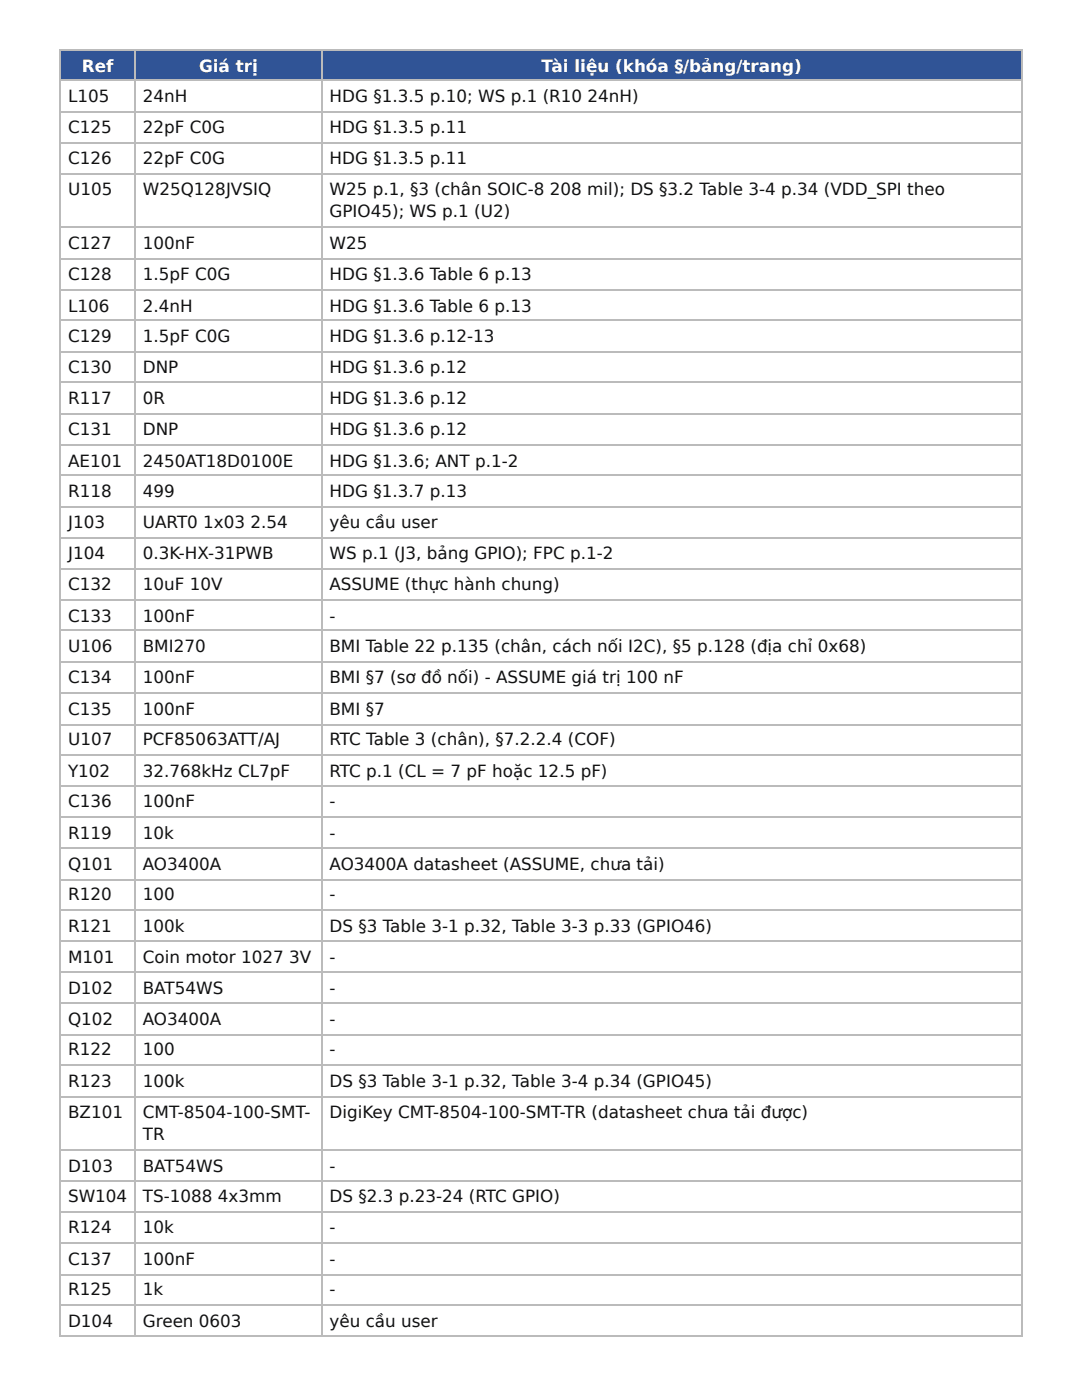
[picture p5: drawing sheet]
<svg xmlns="http://www.w3.org/2000/svg" width="216mm" height="279mm" viewBox="0 0 216 279" stroke-linecap="round" stroke-linejoin="round" font-family="sans-serif">
<defs><g id="words">
<g font-size="3.3" fill="#fff">
<text x="16.3" y="14.3">Ref</text>
<text x="39.7" y="14.3">Giá trị</text>
<text x="108.1" y="14.3">Tài liệu (khóa §/bảng/trang)</text>
</g>
<g font-size="3.3" fill="#111">
<text x="13.6" y="20.4">L105</text>
<text x="28.5" y="20.4">24nH</text>
<text x="65.7" y="20.4">HDG §1.3.5 p.10; WS p.1 (R10</text>
<text x="117.2" y="20.4">24nH)</text>
<text x="13.6" y="26.5">C125</text>
<text x="28.5" y="26.5">22pF C0G</text>
<text x="65.7" y="26.5">HDG §1.3.5 p.11</text>
<text x="13.6" y="32.8">C126</text>
<text x="28.5" y="32.8">22pF C0G</text>
<text x="65.7" y="32.8">HDG §1.3.5 p.11</text>
<text x="13.6" y="38.9">U105</text>
<text x="28.5" y="38.9">W25Q128JVSIQ</text>
<text x="65.7" y="38.9">W25 p.1, §3 (chân SOIC-8</text>
<text x="109.7" y="38.9">208 mil); DS §3.2 Table 3-4 p.34 (VDD_SPI theo</text>
<text x="65.7" y="43.4">GPIO45); WS p.1 (U2)</text>
<text x="13.6" y="49.7">C127</text>
<text x="28.5" y="49.7">100nF</text>
<text x="65.7" y="49.7">W25</text>
<text x="13.6" y="55.8">C128</text>
<text x="28.5" y="55.8">1.5pF C0G</text>
<text x="65.7" y="55.8">HDG §1.3.6 Table 6 p.13</text>
<text x="13.6" y="62.2">L106</text>
<text x="28.5" y="62.2">2.4nH</text>
<text x="65.7" y="62.2">HDG §1.3.6 Table 6 p.13</text>
<text x="13.6" y="68.3">C129</text>
<text x="28.5" y="68.3">1.5pF C0G</text>
<text x="65.7" y="68.3">HDG §1.3.6 p.12-13</text>
<text x="13.6" y="74.3">C130</text>
<text x="28.5" y="74.3">DNP</text>
<text x="65.7" y="74.3">HDG §1.3.6 p.12</text>
<text x="13.6" y="80.7">R117</text>
<text x="28.5" y="80.7">0R</text>
<text x="65.7" y="80.7">HDG §1.3.6 p.12</text>
<text x="13.6" y="86.8">C131</text>
<text x="28.5" y="86.8">DNP</text>
<text x="65.7" y="86.8">HDG §1.3.6 p.12</text>
<text x="13.6" y="93.1">AE101</text>
<text x="28.5" y="93.1">2450AT18D0100E</text>
<text x="65.7" y="93.1">HDG §1.3.6; ANT p.1-2</text>
<text x="13.6" y="99.2">R118</text>
<text x="28.5" y="99.2">499</text>
<text x="65.7" y="99.2">HDG §1.3.7 p.13</text>
<text x="13.6" y="105.3">J103</text>
<text x="28.5" y="105.3">UART0</text>
<text x="40.6" y="105.3">1x03</text>
<text x="50" y="105.3">2.54</text>
<text x="65.7" y="105.3">yêu cầu user</text>
<text x="13.6" y="111.7">J104</text>
<text x="28.5" y="111.7">0.3K-HX-31PWB</text>
<text x="65.7" y="111.7">WS p.1 (J3, bảng GPIO); FPC p.1-2</text>
<text x="13.6" y="117.7">C132</text>
<text x="28.5" y="117.7">10uF 10V</text>
<text x="65.7" y="117.7">ASSUME (thực hành chung)</text>
<text x="13.6" y="124.1">C133</text>
<text x="28.5" y="124.1">100nF</text>
<text x="65.7" y="124.1">-</text>
<text x="13.6" y="130.2">U106</text>
<text x="28.5" y="130.2">BMI270</text>
<text x="65.7" y="130.2">BMI Table 22 p.135 (chân, cách nối I2C), §5 p.128 (địa chỉ 0x68)</text>
<text x="13.6" y="136.3">C134</text>
<text x="28.5" y="136.3">100nF</text>
<text x="65.7" y="136.3">BMI §7 (sơ đồ nối) - ASSUME giá trị 100 nF</text>
<text x="13.6" y="142.6">C135</text>
<text x="28.5" y="142.6">100nF</text>
<text x="65.7" y="142.6">BMI §7</text>
<text x="13.6" y="148.7">U107</text>
<text x="28.5" y="148.7">PCF85063ATT/AJ</text>
<text x="65.7" y="148.7">RTC Table 3 (chân), §7.2.2.4 (COF)</text>
<text x="13.6" y="155">Y102</text>
<text x="28.5" y="155">32.768kHz CL7pF</text>
<text x="65.7" y="155">RTC p.1 (CL = 7 pF hoặc 12.5 pF)</text>
<text x="13.6" y="161.1">C136</text>
<text x="28.5" y="161.1">100nF</text>
<text x="65.7" y="161.1">-</text>
<text x="13.6" y="167.5">R119</text>
<text x="28.5" y="167.5">10k</text>
<text x="65.7" y="167.5">-</text>
<text x="13.6" y="173.6">Q101</text>
<text x="28.5" y="173.6">AO3400A</text>
<text x="65.7" y="173.6">AO3400A datasheet (ASSUME, chưa tải)</text>
<text x="13.6" y="179.7">R120</text>
<text x="28.5" y="179.7">100</text>
<text x="65.7" y="179.7">-</text>
<text x="13.6" y="186">R121</text>
<text x="28.5" y="186">100k</text>
<text x="65.7" y="186">DS §3 Table 3-1 p.32, Table 3-3 p.33 (GPIO46)</text>
<text x="13.6" y="192.1">M101</text>
<text x="28.5" y="192.1">Coin motor 1027</text>
<text x="57.7" y="192.1">3V</text>
<text x="65.7" y="192.1">-</text>
<text x="13.6" y="198.4">D102</text>
<text x="28.5" y="198.4">BAT54WS</text>
<text x="65.7" y="198.4">-</text>
<text x="13.6" y="204.5">Q102</text>
<text x="28.5" y="204.5">AO3400A</text>
<text x="65.7" y="204.5">-</text>
<text x="13.6" y="210.6">R122</text>
<text x="28.5" y="210.6">100</text>
<text x="65.7" y="210.6">-</text>
<text x="13.6" y="217">R123</text>
<text x="28.5" y="217">100k</text>
<text x="65.7" y="217">DS §3 Table 3-1 p.32, Table 3-4 p.34 (GPIO45)</text>
<text x="13.6" y="223">BZ101</text>
<text x="28.5" y="223">CMT-8504-100-SMT-</text>
<text x="28.5" y="227.5">TR</text>
<text x="65.7" y="223">DigiKey CMT-8504-100-SMT-TR (datasheet chưa tải được)</text>
<text x="13.6" y="233.9">D103</text>
<text x="28.5" y="233.9">BAT54WS</text>
<text x="65.7" y="233.9">-</text>
<text x="13.6" y="240">SW104</text>
<text x="28.5" y="240">TS-1088</text>
<text x="43.5" y="240">4x3mm</text>
<text x="65.7" y="240">DS §2.3 p.23-24 (RTC GPIO)</text>
<text x="13.6" y="246.1">R124</text>
<text x="28.5" y="246.1">10k</text>
<text x="65.7" y="246.1">-</text>
<text x="13.6" y="252.4">C137</text>
<text x="28.5" y="252.4">100nF</text>
<text x="65.7" y="252.4">-</text>
<text x="13.6" y="258.5">R125</text>
<text x="28.5" y="258.5">1k</text>
<text x="65.7" y="258.5">-</text>
<text x="13.6" y="264.8">D104</text>
<text x="28.5" y="264.8">Green 0603</text>
<text x="65.7" y="264.8">yêu cầu user</text>
</g>
</g></defs>
<g fill="#305496">
<path d="M12.2 10.1h14.8v6h-14.8z"/>
<path d="M27 10.1h37.3v6h-37.3z"/>
<path d="M64.3 10.1h139.7v6h-139.7z"/>
</g>
<g fill="none" stroke="#bbb" stroke-width=".26">
<path d="M11.9 9.9h192.1M11.9 16h192.1M12 9.8v256.9M26.9 9.8v256.9M64.2 9.8v256.9M203.9 9.8v256.9M11.9 22.4h192.1M11.9 28.4h192.1M11.9 34.8h192.1M11.9 45.4h192.1M11.9 51.7h192.1M11.9 57.8h192.1"/>
<path d="M11.9 63.9h192.1M11.9 70.2h192.1M11.9 76.3h192.1M11.9 82.7h192.1M11.9 88.8h192.1M11.9 94.9h192.1M11.9 101.2h192.1M11.9 107.3h192.1M11.9 113.6h192.1M11.9 119.7h192.1M11.9 125.8h192.1M11.9 132.2h192.1"/>
<path d="M11.9 138.2h192.1M11.9 144.6h192.1M11.9 150.7h192.1M11.9 156.8h192.1M11.9 163.1h192.1M11.9 169.2h192.1M11.9 175.6h192.1M11.9 181.6h192.1M11.9 187.7h192.1M11.9 194.1h192.1M11.9 200.2h192.1M11.9 206.5h192.1"/>
<path d="M11.9 212.6h192.1M11.9 218.9h192.1M11.9 229.5h192.1M11.9 235.6h192.1M11.9 242h192.1M11.9 248h192.1M11.9 254.4h192.1M11.9 260.5h192.1M11.9 266.6h192.1"/>
</g>
<use href="#words"/>
</svg>
